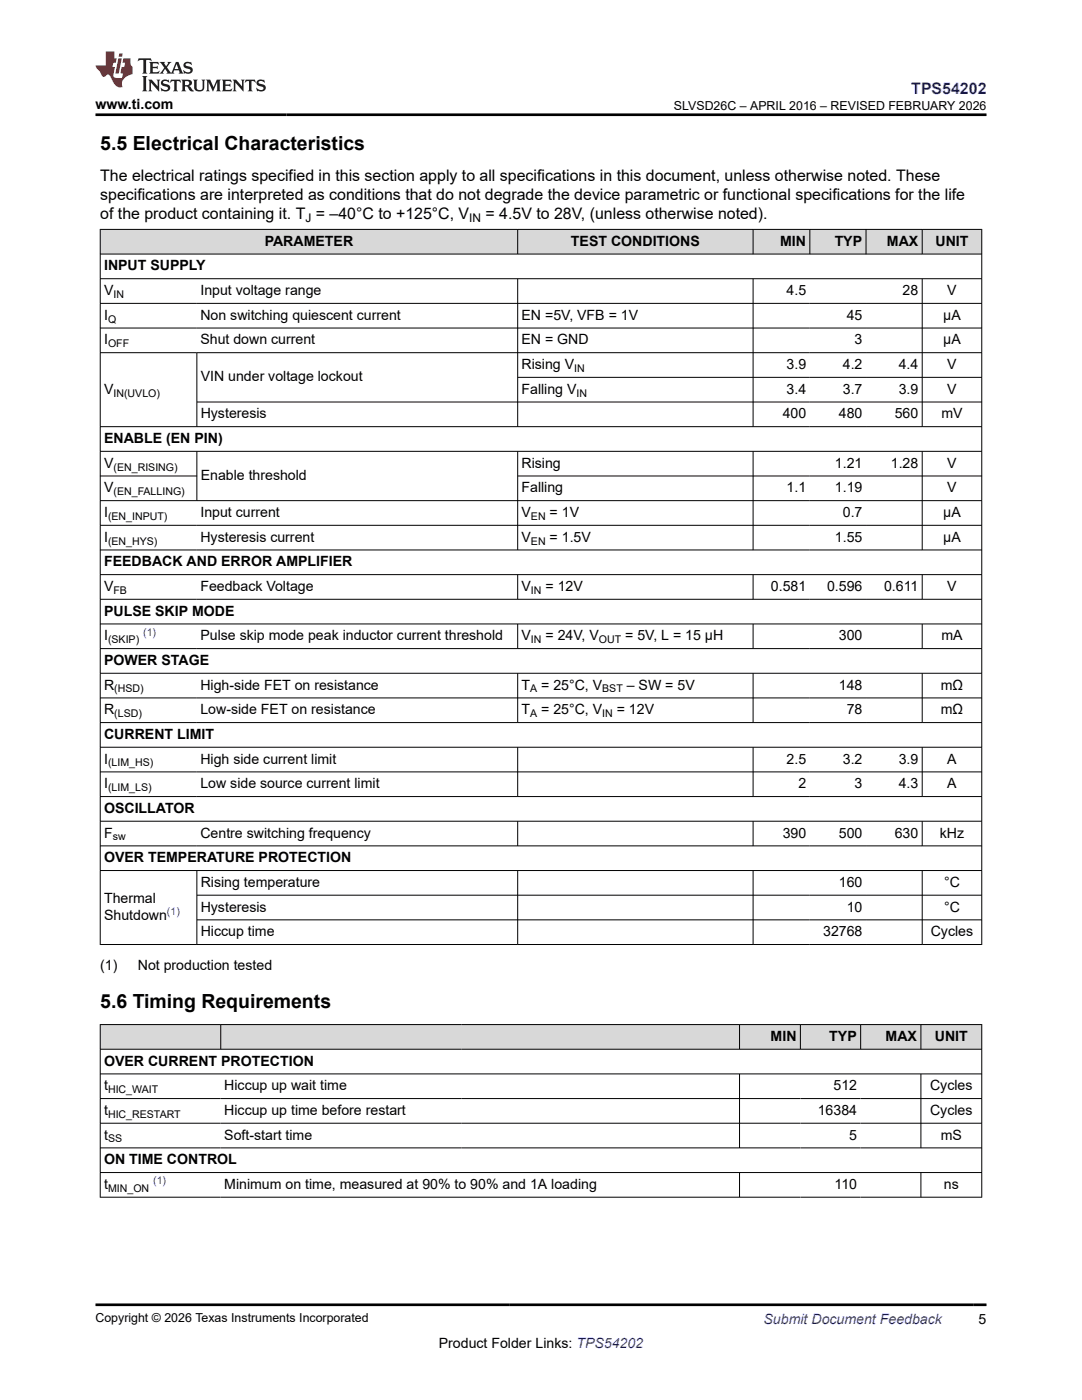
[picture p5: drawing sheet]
<svg xmlns="http://www.w3.org/2000/svg" width="216mm" height="279mm" viewBox="0 0 216 279" stroke-linecap="round" stroke-linejoin="round" font-family="sans-serif">
<defs><g id="words">
<g font-size="3.9">
<text x="20" y="29.9">5.5 Electrical Characteristics</text>
<text x="20" y="201.2">5.6 Timing Requirements</text>
</g>
<text font-size="3.2" fill="#00f" x="181.8" y="18.7">TPS54202</text>
<g font-size="3.2">
<text x="20" y="36.1">The electrical ratings specified in this section apply to all specifications in this document, unless otherwise noted. These</text>
<text x="20" y="39.9">specifications are interpreted as conditions that do not degrade the device parametric or functional specifications for the life</text>
<text x="20" y="43.7">of the product containing it. T = –40°C to +125°C, V</text>
<text x="96.9" y="43.7">= 4.5V to 28V, (unless otherwise noted).</text>
</g>
<g font-size="2.8">
<text x="19.1" y="21.8">www.ti.com</text>
<text x="20.8" y="54">INPUT SUPPLY</text>
<text x="52.8" y="49.1">PARAMETER</text>
<text x="113.9" y="49.1">TEST CONDITIONS</text>
<text x="155.7" y="49.1">MIN</text>
<text x="166.5" y="49.1">TYP</text>
<text x="177" y="49.1">MAX</text>
<text x="186.7" y="49.1">UNIT</text>
<text x="20.8" y="58.9">V</text>
<text x="40" y="58.9">Input voltage range</text>
<text x="157" y="58.9">4.5</text>
<text x="180.1" y="58.9">28</text>
<text x="189" y="58.9">V</text>
<text x="20.8" y="63.8">I</text>
<text x="40" y="63.8">Non switching quiescent current</text>
<text x="104.1" y="63.8">EN =5V, VFB = 1V</text>
<text x="169" y="63.8">45</text>
<text x="188.2" y="63.8">µA</text>
<text x="20.8" y="68.7">I</text>
<text x="40" y="68.7">Shut down current</text>
<text x="104.1" y="68.7">EN = GND</text>
<text x="170.5" y="68.7">3</text>
<text x="188.2" y="68.7">µA</text>
<text x="40.1" y="76.1">VIN under voltage lockout</text>
<text x="104.1" y="73.7">Rising V</text>
<text x="157" y="73.7">3.9</text>
<text x="168.2" y="73.7">4.2</text>
<text x="179.3" y="73.7">4.4</text>
<text x="189" y="73.7">V</text>
<text x="20.8" y="78.6">V</text>
<text x="40.1" y="83.5">Hysteresis</text>
<text x="104.1" y="78.6">Falling V</text>
<text x="156.2" y="83.5">400</text>
<text x="157" y="78.6">3.4</text>
<text x="167.4" y="83.5">480</text>
<text x="168.2" y="78.6">3.7</text>
<text x="178.5" y="83.5">560</text>
<text x="179.3" y="78.6">3.9</text>
<text x="187.8" y="83.5">mV</text>
<text x="189" y="78.6">V</text>
<text x="20.8" y="88.4">ENABLE (EN PIN)</text>
<text x="20.8" y="93.3">V</text>
<text x="40.1" y="95.8">Enable threshold</text>
<text x="104.1" y="93.3">Rising</text>
<text x="166.6" y="93.3">1.21</text>
<text x="177.8" y="93.3">1.28</text>
<text x="189" y="93.3">V</text>
<text x="20.8" y="98.3">V</text>
<text x="104.1" y="98.3">Falling</text>
<text x="157" y="98.3">1.1</text>
<text x="166.6" y="98.3">1.19</text>
<text x="189" y="98.3">V</text>
<text x="20.8" y="103.2">I</text>
<text x="40" y="103.2">Input current</text>
<text x="104.1" y="103.2">V</text>
<text x="109.7" y="103.2">= 1V</text>
<text x="168.2" y="103.2">0.7</text>
<text x="188.2" y="103.2">μA</text>
<text x="20.8" y="108.1">I</text>
<text x="20.8" y="113">FEEDBACK AND ERROR AMPLIFIER</text>
<text x="40" y="108.1">Hysteresis current</text>
<text x="104.1" y="108.1">V</text>
<text x="109.7" y="108.1">= 1.5V</text>
<text x="166.6" y="108.1">1.55</text>
<text x="188.2" y="108.1">μA</text>
<text x="20.8" y="118">V</text>
<text x="40" y="118">Feedback Voltage</text>
<text x="104.1" y="118">V</text>
<text x="108.8" y="118">= 12V</text>
<text x="153.8" y="118">0.581</text>
<text x="165" y="118">0.596</text>
<text x="176.4" y="118">0.611</text>
<text x="189" y="118">V</text>
<text x="20.8" y="122.9">PULSE SKIP MODE</text>
<text x="20.8" y="127.8">I</text>
<text x="40" y="127.8">Pulse skip mode peak inductor current threshold</text>
<text x="104.1" y="127.8">V</text>
<text x="108.8" y="127.8">= 24V, V</text>
<text x="124.7" y="127.8">= 5V, L = 15 µH</text>
<text x="167.4" y="127.8">300</text>
<text x="187.8" y="127.8">mA</text>
<text x="20.8" y="132.7">POWER STAGE</text>
<text x="20.8" y="137.6">R</text>
<text x="40" y="137.6">High-side FET on resistance</text>
<text x="104.1" y="137.6">T</text>
<text x="108" y="137.6">= 25°C, V</text>
<text x="125.1" y="137.6">– SW = 5V</text>
<text x="167.4" y="137.6">148</text>
<text x="187.7" y="137.6">mΩ</text>
<text x="20.8" y="142.6">R</text>
<text x="40" y="142.6">Low-side FET on resistance</text>
<text x="104.1" y="142.6">T</text>
<text x="108" y="142.6">= 25°C, V</text>
<text x="123.1" y="142.6">= 12V</text>
<text x="169" y="142.6">78</text>
<text x="187.7" y="142.6">mΩ</text>
<text x="20.8" y="147.5">CURRENT LIMIT</text>
<text x="20.8" y="152.4">I</text>
<text x="40" y="152.4">High side current limit</text>
<text x="157" y="152.4">2.5</text>
<text x="168.2" y="152.4">3.2</text>
<text x="179.3" y="152.4">3.9</text>
<text x="189" y="152.4">A</text>
<text x="20.8" y="157.3">I</text>
<text x="40" y="157.3">Low side source current limit</text>
<text x="159.3" y="157.3">2</text>
<text x="170.5" y="157.3">3</text>
<text x="179.3" y="157.3">4.3</text>
<text x="189" y="157.3">A</text>
<text x="20.8" y="162.2">OSCILLATOR</text>
<text x="20.8" y="167.2">F</text>
<text x="40" y="167.2">Centre switching frequency</text>
<text x="156.2" y="167.2">390</text>
<text x="167.4" y="167.2">500</text>
<text x="178.5" y="167.2">630</text>
<text x="187.5" y="167.2">kHz</text>
<text x="20.8" y="172.1">OVER TEMPERATURE PROTECTION</text>
<text x="40.1" y="177">Rising temperature</text>
<text x="167.4" y="177">160</text>
<text x="188.4" y="177">°C</text>
<text x="20.8" y="180.2">Thermal</text>
<text x="20.8" y="183.6">Shutdown</text>
<text x="40.1" y="181.9">Hysteresis</text>
<text x="169" y="181.9">10</text>
<text x="188.4" y="181.9">°C</text>
<text x="40.1" y="186.9">Hiccup time</text>
<text x="164.3" y="186.9">32768</text>
<text x="185.7" y="186.9">Cycles</text>
<text x="20" y="193.7">(1)</text>
<text x="27.5" y="193.7">Not production tested</text>
<text x="153.8" y="207.8">MIN</text>
<text x="165.5" y="207.8">TYP</text>
<text x="176.7" y="207.8">MAX</text>
<text x="186.5" y="207.8">UNIT</text>
<text x="20.8" y="212.7">OVER CURRENT PROTECTION</text>
<text x="20.8" y="217.6">t</text>
<text x="44.8" y="217.6">Hiccup up wait time</text>
<text x="166.3" y="217.6">512</text>
<text x="185.6" y="217.6">Cycles</text>
<text x="20.8" y="222.5">t</text>
<text x="20.8" y="227.4">t</text>
<text x="44.8" y="222.5">Hiccup up time before restart</text>
<text x="44.8" y="227.4">Soft-start time</text>
<text x="163.2" y="222.5">16384</text>
<text x="169.5" y="227.4">5</text>
<text x="185.6" y="222.5">Cycles</text>
<text x="187.7" y="227.4">mS</text>
<text x="20.8" y="232.4">ON TIME CONTROL</text>
<text x="20.8" y="237.3">t</text>
<text x="44.8" y="237.3">Minimum on time, measured at 90% to 90% and 1A loading</text>
<text x="166.5" y="237.3">110</text>
<text x="188.3" y="237.3">ns</text>
<text x="87.6" y="269">Product Folder Links: TPS54202</text>
<text x="195.3" y="264.2">5</text>
</g>
<text font-size="2.8" fill="#00f" x="152.4" y="264.2">Submit Document Feedback</text>
<g font-size="2.5">
<text x="134.5" y="21.9">SLVSD26C – APRIL 2016 – REVISED FEBRUARY 2026</text>
<text x="19.1" y="263.9">Copyright © 2026 Texas Instruments Incorporated</text>
</g>
<g font-size="2.4">
<text x="60.9" y="44.3">J</text>
<text x="93.6" y="44.3">IN</text>
</g>
<g font-size="2.1">
<text x="22.6" y="59.5">IN</text>
<text x="21.6" y="64.4">Q</text>
<text x="21.6" y="69.3">OFF</text>
<text x="114.6" y="74.2">IN</text>
<text x="22.6" y="79.1">IN(UVLO)</text>
<text x="115" y="79.1">IN</text>
<text x="22.6" y="93.9">(EN_RISING)</text>
<text x="22.6" y="98.8">(EN_FALLING)</text>
<text x="21.6" y="103.8">(EN_INPUT)</text>
<text x="105.9" y="103.8">EN</text>
<text x="21.6" y="108.7">(EN_HYS)</text>
<text x="105.9" y="108.7">EN</text>
<text x="22.6" y="118.5">FB</text>
<text x="105.9" y="118.5">IN</text>
<text x="21.6" y="128.4">(SKIP)</text>
<text x="105.9" y="128.4">IN</text>
<text x="119.5" y="128.4">OUT</text>
<text x="22.8" y="138.2">(HSD)</text>
<text x="22.8" y="143.1">(LSD)</text>
<text x="105.8" y="138.2">A</text>
<text x="105.8" y="143.1">A</text>
<text x="120.2" y="138.2">BST</text>
<text x="120.2" y="143.1">IN</text>
<text x="21.6" y="153">(LIM_HS)</text>
<text x="21.6" y="157.9">(LIM_LS)</text>
<text x="22.5" y="167.7">sw</text>
<text x="21.6" y="218.2">HIC_WAIT</text>
<text x="21.6" y="223.1">HIC_RESTART</text>
<text x="21.6" y="228">SS</text>
<text x="21.6" y="237.8">MIN_ON</text>
</g>
<g font-size="2.1" fill="#00f">
<text x="28.6" y="126.9">(1)</text>
<text x="33.3" y="182.7">(1)</text>
<text x="30.6" y="236.3">(1)</text>
</g>
</g></defs>
<g fill="#d8d8d8">
<path d="M20 45.8h175.9v4.9h-175.9z" fill-rule="evenodd"/>
<path d="M20.1 45.8h83.1v4.8h-83.1z" fill-rule="evenodd"/>
<path d="M103.4 45.8h46.8v4.8h-46.8z" fill-rule="evenodd"/>
<path d="M150.3 45.8h11.2v4.8h-11.2z" fill-rule="evenodd"/>
<path d="M161.7 45.8h11v4.8h-11z" fill-rule="evenodd"/>
<path d="M172.9 45.8h11.1v4.8h-11.1z" fill-rule="evenodd"/>
<path d="M184.1 45.8h11.7v4.8h-11.7z" fill-rule="evenodd"/>
</g>
<g fill="none" stroke="#000" stroke-width=".2">
<path d="M19.9 45.8h176.1M19.9 50.7h176.1M19.9 55.6h176.1M20 45.7v142.9M103.3 45.7v5.1M103.3 55.6v29.6M150.3 45.7v5.1M150.3 55.6v29.6M161.6 45.7v5.1M172.8 45.7v5.1M184 45.7v5.1M184 55.6v29.6"/>
<path d="M195.9 45.7v142.9M19.9 60.5h176.1M19.9 65.5h176.1M19.9 70.4h176.1M39.3 70.4v14.8M103.3 75.3h92.7M19.9 90.1h176.1M19.9 95h19.4M19.9 99.9h176.1M39.3 90.1v9.9M39.3 80.2h156.7M103.3 90.1v19.7"/>
<path d="M103.3 95h92.7M150.3 90.1v19.7M184 90.1v19.7M196 85.2h-176.1M19.9 104.8h176.1M19.9 109.8h176.1M19.9 114.7h176.1M19.9 119.6h176.1M103.3 114.7v5M150.3 114.7v5M184 114.7v5M19.9 124.5h176.1"/>
<path d="M19.9 129.4h176.1M19.9 134.4h176.1M19.9 139.3h176.1M103.3 124.5v5M103.3 134.4v9.9M150.3 124.5v5M150.3 134.4v9.9M184 124.5v5M184 134.4v9.9M19.9 144.2h176.1M19.9 149.1h176.1M19.9 154h176.1"/>
<path d="M19.9 159h176.1M103.3 149.1v9.9M150.3 149.1v9.9M184 149.1v9.9M19.9 163.9h176.1M19.9 168.8h176.1M19.9 173.7h176.1M39.3 173.7v14.9M39.3 178.7h156.7M103.3 163.9v5M103.3 173.7v14.9M150.3 163.9v5"/>
<path d="M150.3 173.7v14.9M184 163.9v5M184 173.7v14.9M39.3 183.6h156.7M196 188.5h-176.1"/>
</g>
<g fill="#d8d8d8">
<path d="M20 204.5h175.9v4.9h-175.9z" fill-rule="evenodd"/>
<path d="M20.1 204.5h23.9v4.8h-23.9z" fill-rule="evenodd"/>
<path d="M44.1 204.5h48v4.8h-48z" fill-rule="evenodd"/>
<path d="M92.1 204.5h55.4v4.8h-55.4z" fill-rule="evenodd"/>
<path d="M147.6 204.5h12v4.8h-12z" fill-rule="evenodd"/>
<path d="M159.8 204.5h11.9v4.8h-11.9z" fill-rule="evenodd"/>
<path d="M171.8 204.5h11.9v4.8h-11.9z" fill-rule="evenodd"/>
<path d="M183.8 204.5h12v4.8h-12z" fill-rule="evenodd"/>
</g>
<g fill="none" stroke="#000" stroke-width=".2">
<path d="M19.9 204.5h176.1M19.9 209.4h176.1M19.9 214.3h176.1M19.9 219.2h176.1M20 204.4v34.6M44 204.4v5.1M147.6 204.4v5.1M147.6 214.3v14.8M159.7 204.4v5.1M171.7 204.4v5.1M183.8 204.4v5.1M183.8 214.3v14.8"/>
<path d="M195.9 204.4v34.6M19.9 224.2h176.1M19.9 229.1h176.1M19.9 234h176.1M19.9 238.9h176.1M147.6 234v5M183.8 234v5"/>
</g>
<path d="M27.7 11.6l-.2 .6 .5-.2h.6v.1v2.2l-.2 .4h1l-.2-.4v-2.2v-.1h.5l.5 .2-.1-.6zM29.8 12.4l.2 .3v1.6l-.2 .4h1.9l.1-.6a1.08 1.08 0 0 1-1.3 .2v-.7h.6l.4 .2v-.7l-.4 .2h-.6v-.5l.2-.2a1 1 0 0 1 1 .3l-.1-.5zM31.8 12.4l1 1.1-1 1.2h.9l-.2-.2 .4-.8 .5 .8-.2 .2h1.6l-.2-.2 .1-.5h1l.1 .5-.1 .2h.9l-.2-.4-.8-1.9h-.5l-1 2.1-.8-1.1 .9-1h-.8l.2 .2-.5 .6-.3-.6 .1-.2zM35.2 12.8l.4 1h-.8zM36.8 12.5a.65 .65 0 0 0-.2 .7 .65 .65 0 0 0 .6 .5l.7 .1 .1 .3a.79 .79 0 0 1-.7 .4 .79 .79 0 0 1-.7-.5l.1 .7 .2-.1a.93 .93 0 0 0 1.1 0 .93 .93 0 0 0 .4-.9 1.46 1.46 0 0 0-1.2-.6l-.1-.3a1.09 1.09 0 0 1 1.2 .2l-.2-.6-.1 .1-.6-.2zM28.4 15.2l.2 .4v2.2l-.2 .4h1l-.2-.4v-2.2l.2-.4zM29.6 15.9l.2 .4v1.5l-.2 .4h.8l-.3-.4v-1.3l1.7 1.8v-2l.2-.4h-.8l.2 .2 .1 1.1-1.2-1.3zM32.3 16a.65 .65 0 0 0-.2 .8 .65 .65 0 0 0 .7 .4l.6 .2 .1 .2a.79 .79 0 0 1-.7 .4 .79 .79 0 0 1-.7-.5l.1 .7 .2-.1a.93 .93 0 0 0 1.1 .1 .93 .93 0 0 0 .4-1 1.46 1.46 0 0 0-1.2-.5l-.1-.4a1.09 1.09 0 0 1 1.2 .2l-.2-.6-.1 .1-.6-.1zM34.1 15.9l-.1 .6a.63 .63 0 0 1 .7-.3l.1 1.6-.3 .4h1l-.2-.4v-1.6a.66 .66 0 0 1 .8 .3l-.1-.6zM36.2 15.9l.2 .4v1.5l-.2 .4h.9l-.2-.2v-.7h.5l.1 .2a.79 .79 0 0 0 1.2 .6l-1-.9a.61 .61 0 0 0 .6-.6 .61 .61 0 0 0-.5-.7zM36.9 16.2h.2a.47 .47 0 0 1 .5 .1 .47 .47 0 0 1 .1 .5l-.2 .1-.6 .1zM38.5 15.9l.2 .2a2.27 2.27 0 0 0 .4 2 1.04 1.04 0 0 0 1.7-.7v-1.3l.2-.2h-.8l.2 .4v1.1a.6 .6 0 0 1-.6 .6 .6 .6 0 0 1-.6-.6v-1.1l.3-.4zM41.1 15.9l.2 .4v1.5l-.2 .4h.7l-.2-.4v-1.4l.9 1.9 .8-1.9v1.4l-.2 .4h1l-.3-.4v-1.5l.3-.4h-.8l-.7 1.5-.7-1.5zM44.3 15.9l.2 .4v1.5l-.2 .4h1.9l.1-.6a1.09 1.09 0 0 1-1.3 .2v-.7h.6l.4 .2v-.6l-.4 .2h-.6v-.6l.2-.1a1.01 1.01 0 0 1 1 .3l-.1-.6zM46.4 15.9l.3 .4v1.5l-.3 .4h.8l-.2-.4v-1.3l1.6 1.8v-2l.2-.4h-.7l.2 .2v1.1l-1.2-1.3zM49 15.9l-.1 .6a.63 .63 0 0 1 .8-.3v1.6l-.3 .4h1l-.2-.4v-1.6a.66 .66 0 0 1 .8 .3l-.1-.6zM51.4 16a.65 .65 0 0 0-.2 .8 .65 .65 0 0 0 .6 .4l.6 .2 .2 .2a.79 .79 0 0 1-.8 .4 .79 .79 0 0 1-.6-.5l.1 .7 .2-.1a.93 .93 0 0 0 1 .1 .93 .93 0 0 0 .5-1 1.46 1.46 0 0 0-1.3-.5l-.1-.4a1.09 1.09 0 0 1 1.3 .2l-.2-.6-.2 .1-.5-.1z" fill="#231f20"/>
<path d="M21.1 10.3v2.7h-2v.4l.9 1a.95 .95 0 0 0 .9 .9 .59 .59 0 0 1 .6-.4 .59 .59 0 0 1 .5 .3l.4 .8a1.59 1.59 0 0 0 2.1 1.4 1.61 1.61 0 0 1 1-2.3l1-.3-.1-1.5a1.59 1.59 0 0 1-.4-1.7h-1.4l-.2 .9h.5l-.1 .9h-.5l-.2 .9v.3l.4 .1-.2 .9h-.6a.73 .73 0 0 1-1.1-.7l.3-1.5h-.5l.2-.9h.5l.2-.9h-.5v-1.3zM23.6 11.6l-.6 3.1h.7l.6-3.1zM23.8 10.7l-.1 .6h.7l.1-.6z" fill="#ed1c24"/>
<path d="M19.1 22.9h177.8M19.1 260.4h177.8" fill="none" stroke="#000" stroke-width=".53"/>
<use href="#words"/>
</svg>
